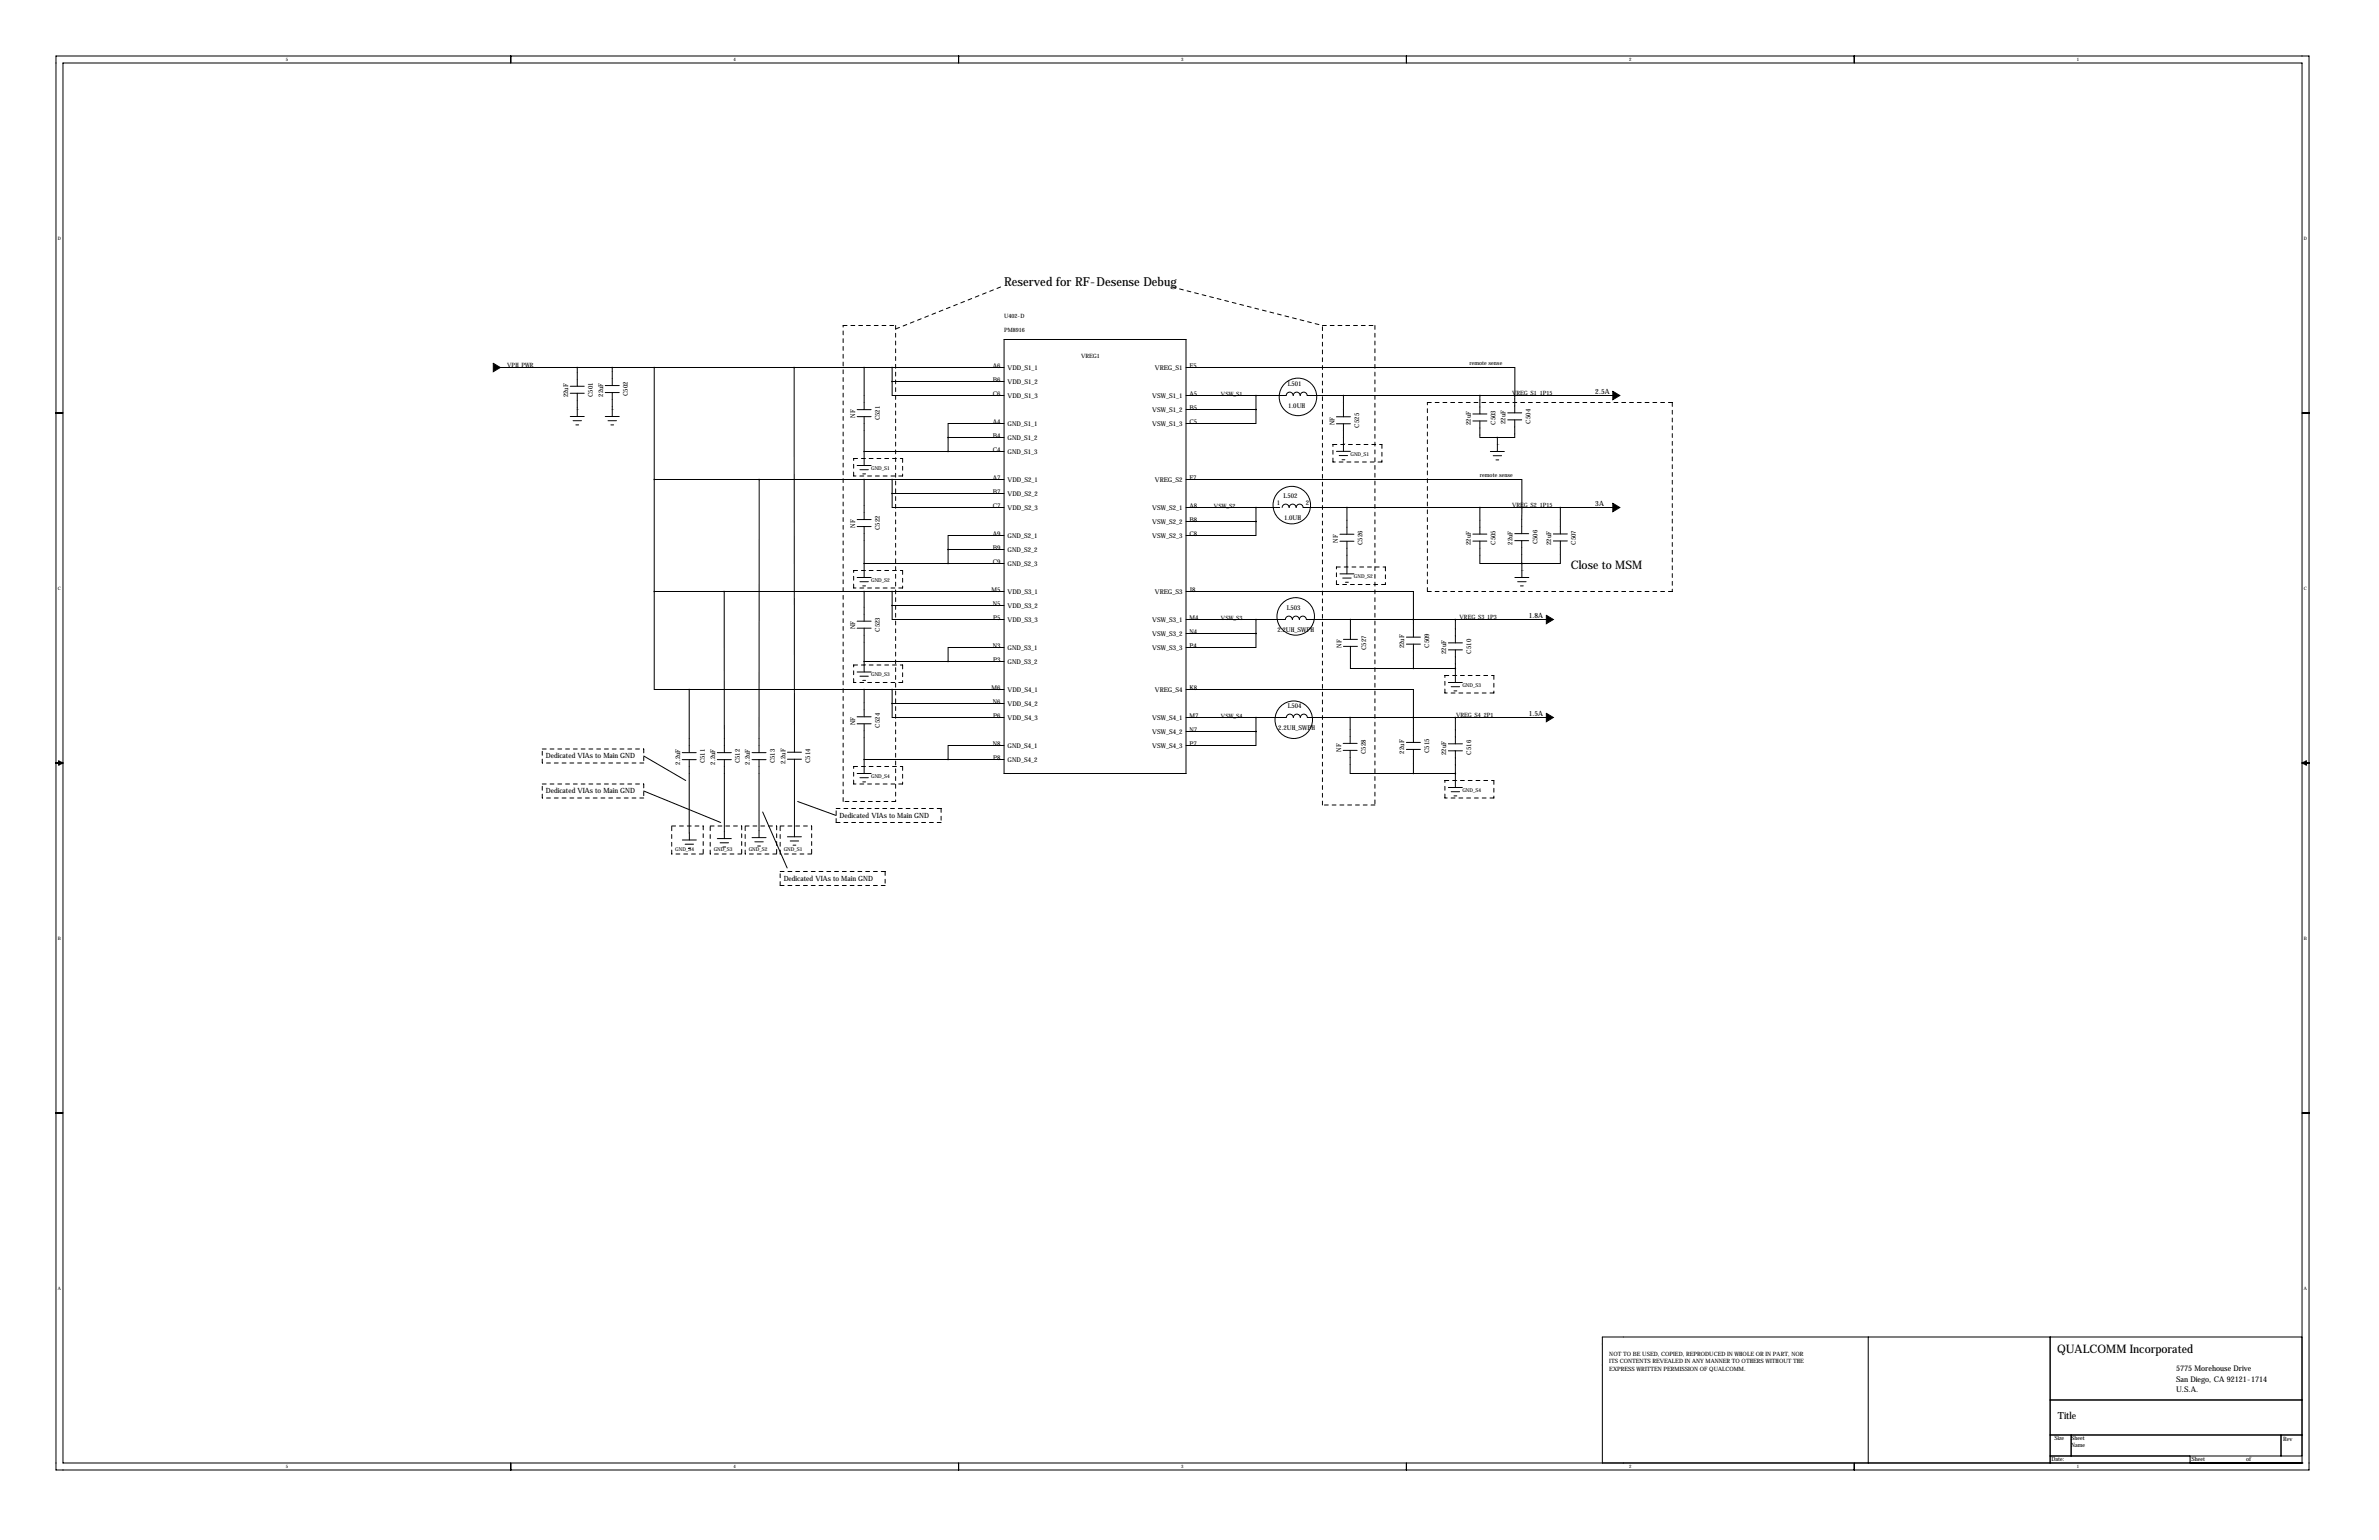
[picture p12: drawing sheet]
<svg xmlns="http://www.w3.org/2000/svg" width="864mm" height="559mm" viewBox="0 0 864 559" stroke-linecap="round" stroke-linejoin="round" font-family="sans-serif">
<defs><g id="words">
<text font-size="4.5" x="364.5" y="103.9">Reserved for RF-Desense Debug</text>
<g font-size="4.3">
<text x="570.2" y="206.6">Close to MSM</text>
<text x="746.8" y="491">QUALCOMM Incorporated</text>
</g>
<text font-size="3.6" x="747" y="514.9">Title</text>
<g font-size="2.8">
<text x="789.9" y="497.5">5775 Morehouse Drive</text>
<text x="789.9" y="501.3">San Diego, CA 92121-1714</text>
<text x="789.9" y="505.1">U.S.A.</text>
</g>
<g font-size="2.6">
<text x="579.1" y="143">2.5A</text>
<text x="579.1" y="183.7">3A</text>
<text x="555" y="224.3">1.8A</text>
<text x="555" y="259.9">1.5A</text>
<text x="198.1" y="275.1">Dedicated VIAs to Main GND</text>
<text x="198.1" y="287.8">Dedicated VIAs to Main GND</text>
<text x="304.8" y="296.7">Dedicated VIAs to Main GND</text>
<text x="284.5" y="319.6">Dedicated VIAs to Main GND</text>
</g>
<g font-size="2.4">
<text x="360.4" y="133.3">A6</text>
<text x="365.8" y="134.3">VDD_S1_1</text>
<text x="419.2" y="134.3">VREG_S1</text>
<text x="431.8" y="133.4">E5</text>
<text x="218.9" y="143.9" transform="rotate(-90 218.9 143.9)">22uF</text>
<text x="227.9" y="143.8" transform="rotate(-90 227.9 143.8)">C502</text>
<text x="360.4" y="138.4">B6</text>
<text x="360.4" y="143.5">C6</text>
<text x="365.8" y="139.4">VDD_S1_2</text>
<text x="431.8" y="143.5">A5</text>
<text x="467.4" y="140.2">L501</text>
<text x="206.2" y="144.2" transform="rotate(-90 206.2 144.2)">22uF</text>
<text x="215.2" y="144.1" transform="rotate(-90 215.2 144.1)">C501</text>
<text x="365.8" y="144.4">VDD_S1_3</text>
<text x="418.3" y="144.4">VSW_S1_1</text>
<text x="418.3" y="149.5">VSW_S1_2</text>
<text x="431.8" y="148.6">B5</text>
<text x="467.6" y="147.9">1.0UH</text>
<text x="310.4" y="151.7" transform="rotate(-90 310.4 151.7)">NF</text>
<text x="319.4" y="152.6" transform="rotate(-90 319.4 152.6)">C521</text>
<text x="360.4" y="153.7">A4</text>
<text x="365.8" y="154.6">GND_S1_1</text>
<text x="418.3" y="154.6">VSW_S1_3</text>
<text x="431.8" y="153.7">C5</text>
<text x="484.4" y="154.3" transform="rotate(-90 484.4 154.3)">NF</text>
<text x="493.4" y="155.2" transform="rotate(-90 493.4 155.2)">C525</text>
<text x="533.9" y="154.3" transform="rotate(-90 533.9 154.3)">22uF</text>
<text x="542.9" y="154.1" transform="rotate(-90 542.9 154.1)">C503</text>
<text x="546.6" y="153.8" transform="rotate(-90 546.6 153.8)">22uF</text>
<text x="555.5" y="153.7" transform="rotate(-90 555.5 153.7)">C504</text>
<text x="360.4" y="158.8">B4</text>
<text x="365.8" y="159.7">GND_S1_2</text>
<text x="360.4" y="163.8">C4</text>
<text x="365.8" y="164.8">GND_S1_3</text>
<text x="360.4" y="174">A7</text>
<text x="431.8" y="174">F7</text>
<text x="360.4" y="179.1">B7</text>
<text x="365.8" y="174.9">VDD_S2_1</text>
<text x="419.2" y="174.9">VREG_S2</text>
<text x="360.4" y="184.2">C7</text>
<text x="365.8" y="180">VDD_S2_2</text>
<text x="365.8" y="185.1">VDD_S2_3</text>
<text x="418.3" y="185.1">VSW_S2_1</text>
<text x="431.8" y="184.2">A8</text>
<text x="463.4" y="183.4">1</text>
<text x="466" y="180.8">L502</text>
<text x="474.1" y="183.4">2</text>
<text x="310.4" y="191.5" transform="rotate(-90 310.4 191.5)">NF</text>
<text x="418.3" y="190.2">VSW_S2_2</text>
<text x="431.8" y="189.2">B8</text>
<text x="466.1" y="188.6">1.0UH</text>
<text x="319.4" y="192.4" transform="rotate(-90 319.4 192.4)">C522</text>
<text x="360.4" y="194.3">A9</text>
<text x="365.8" y="195.2">GND_S2_1</text>
<text x="418.3" y="195.2">VSW_S2_3</text>
<text x="431.8" y="194.3">C8</text>
<text x="485.6" y="196.9" transform="rotate(-90 485.6 196.9)">NF</text>
<text x="494.6" y="197.8" transform="rotate(-90 494.6 197.8)">C526</text>
<text x="533.9" y="197.8" transform="rotate(-90 533.9 197.8)">22uF</text>
<text x="542.9" y="197.7" transform="rotate(-90 542.9 197.7)">C505</text>
<text x="549.1" y="197.7" transform="rotate(-90 549.1 197.7)">22uF</text>
<text x="558.1" y="197.6" transform="rotate(-90 558.1 197.6)">C506</text>
<text x="563.1" y="197.8" transform="rotate(-90 563.1 197.8)">22uF</text>
<text x="572.1" y="197.7" transform="rotate(-90 572.1 197.7)">C507</text>
<text x="360.4" y="199.4">B9</text>
<text x="365.8" y="200.3">GND_S2_2</text>
<text x="360.4" y="204.5">C9</text>
<text x="365.8" y="205.4">GND_S2_3</text>
<text x="360" y="214.6">M5</text>
<text x="365.8" y="215.6">VDD_S3_1</text>
<text x="419.2" y="215.6">VREG_S3</text>
<text x="431.8" y="214.6">J8</text>
<text x="360.4" y="219.7">N5</text>
<text x="365.8" y="220.6">VDD_S3_2</text>
<text x="467.1" y="221.5">L503</text>
<text x="360.5" y="224.8">P5</text>
<text x="365.8" y="225.7">VDD_S3_3</text>
<text x="418.3" y="225.7">VSW_S3_1</text>
<text x="431.8" y="224.8">M4</text>
<text x="310.4" y="228.4" transform="rotate(-90 310.4 228.4)">NF</text>
<text x="319.4" y="229.3" transform="rotate(-90 319.4 229.3)">C523</text>
<text x="418.3" y="230.8">VSW_S3_2</text>
<text x="431.8" y="229.9">N4</text>
<text x="463.7" y="229.2">2.2UH_SWPH</text>
<text x="360.4" y="235">N3</text>
<text x="365.8" y="235.9">GND_S3_1</text>
<text x="418.3" y="235.9">VSW_S3_3</text>
<text x="431.8" y="235">P4</text>
<text x="486.9" y="235" transform="rotate(-90 486.9 235)">NF</text>
<text x="495.9" y="235.9" transform="rotate(-90 495.9 235.9)">C527</text>
<text x="509.8" y="235.2" transform="rotate(-90 509.8 235.2)">22uF</text>
<text x="518.8" y="235.1" transform="rotate(-90 518.8 235.1)">C509</text>
<text x="525" y="237.3" transform="rotate(-90 525 237.3)">22uF</text>
<text x="534" y="237.2" transform="rotate(-90 534 237.2)">C510</text>
<text x="360.5" y="240">P3</text>
<text x="365.8" y="241">GND_S3_2</text>
<text x="360" y="250.2">M6</text>
<text x="365.8" y="251.1">VDD_S4_1</text>
<text x="419.2" y="251.1">VREG_S4</text>
<text x="431.8" y="250.2">K8</text>
<text x="360.4" y="255.3">N6</text>
<text x="365.8" y="256.2">VDD_S4_2</text>
<text x="467.5" y="257">L504</text>
<text x="310.4" y="263.1" transform="rotate(-90 310.4 263.1)">NF</text>
<text x="360.5" y="260.4">P6</text>
<text x="365.8" y="261.3">VDD_S4_3</text>
<text x="418.3" y="261.3">VSW_S4_1</text>
<text x="431.8" y="260.4">M7</text>
<text x="319.4" y="264" transform="rotate(-90 319.4 264)">C524</text>
<text x="418.3" y="266.4">VSW_S4_2</text>
<text x="431.8" y="265.4">N7</text>
<text x="464" y="264.8">2.2UH_SWPH</text>
<text x="360.4" y="270.5">N8</text>
<text x="360.5" y="275.6">P8</text>
<text x="365.8" y="271.4">GND_S4_1</text>
<text x="418.3" y="271.4">VSW_S4_3</text>
<text x="431.8" y="270.5">P7</text>
<text x="486.8" y="272.8" transform="rotate(-90 486.8 272.8)">NF</text>
<text x="495.8" y="273.7" transform="rotate(-90 495.8 273.7)">C528</text>
<text x="509.8" y="273.4" transform="rotate(-90 509.8 273.4)">22uF</text>
<text x="518.8" y="273.3" transform="rotate(-90 518.8 273.3)">C515</text>
<text x="525" y="273.9" transform="rotate(-90 525 273.9)">22uF</text>
<text x="534" y="273.8" transform="rotate(-90 534 273.8)">C516</text>
<text x="246.9" y="277.5" transform="rotate(-90 246.9 277.5)">2.2uF</text>
<text x="255.9" y="277" transform="rotate(-90 255.9 277)">C511</text>
<text x="259.6" y="277.5" transform="rotate(-90 259.6 277.5)">2.2uF</text>
<text x="268.6" y="277" transform="rotate(-90 268.6 277)">C512</text>
<text x="272.2" y="277.5" transform="rotate(-90 272.2 277.5)">2.2uF</text>
<text x="281.2" y="277" transform="rotate(-90 281.2 277)">C513</text>
<text x="285.1" y="277.3" transform="rotate(-90 285.1 277.3)">2.2uF</text>
<text x="294.1" y="276.9" transform="rotate(-90 294.1 276.9)">C514</text>
<text x="365.8" y="276.5">GND_S4_2</text>
</g>
<g font-size="2.1">
<text x="364.5" y="115.3">U402-D</text>
<text x="364.5" y="120.4">PM8916</text>
<text x="392.4" y="129.9">VREG1</text>
<text x="184.1" y="133.1">VPH_PWR</text>
<text x="533.4" y="132.5">remote sense</text>
<text x="443.2" y="143.5">VSW_S1</text>
<text x="548.9" y="143.3">VREG_S1_1P15</text>
<text x="537.2" y="173.1">remote sense</text>
<text x="440.7" y="184.1">VSW_S2</text>
<text x="548.9" y="183.9">VREG_S2_1P15</text>
<text x="443.2" y="224.8">VSW_S3</text>
<text x="529.8" y="224.5">VREG_S3_1P3</text>
<text x="443.2" y="260.3">VSW_S4</text>
<text x="528.6" y="260.1">VREG_S4_2P1</text>
<text x="584.2" y="491.9">NOT TO BE USED, COPIED, REPRODUCED IN WHOLE OR IN PART, NOR</text>
<text x="584.2" y="497.5">EXPRESS WRITTEN PERMISSION OF QUALCOMM.</text>
<text x="584.2" y="494.7">ITS CONTENTS REVEALED IN ANY MANNER TO OTHERS WITHOUT THE</text>
<text x="745.7" y="522.6">Size</text>
<text x="751.8" y="525.2">Name</text>
<text x="751.8" y="522.4">Sheet</text>
<text x="828.8" y="522.9">Rev</text>
<text x="744.7" y="530">Date:</text>
<text x="795.5" y="530">Sheet</text>
<text x="815.3" y="530">of</text>
</g>
<g font-size="1.9">
<text x="490.2" y="165.3">GND_S1</text>
<text x="316.2" y="170.4">GND_S1</text>
<text x="491.5" y="209.8">GND_S2</text>
<text x="316.2" y="211">GND_S2</text>
<text x="316.2" y="245.3">GND_S3</text>
<text x="530.9" y="249.1">GND_S3</text>
<text x="316.2" y="282.2">GND_S4</text>
<text x="530.9" y="287.2">GND_S4</text>
<text x="245.1" y="308.8">GND_S4</text>
<text x="259.1" y="308.8">GND_S3</text>
<text x="271.8" y="308.8">GND_S2</text>
<text x="284.5" y="308.8">GND_S1</text>
</g>
<g font-size="1.7">
<text x="103.7" y="22.2">5</text>
<text x="266.3" y="22.2">4</text>
<text x="428.8" y="22.2">3</text>
<text x="591.4" y="22.2">2</text>
<text x="754" y="22.2">1</text>
<text x="21" y="87">D</text>
<text x="836.4" y="87">D</text>
<text x="21" y="214">C</text>
<text x="836.4" y="214">C</text>
<text x="21" y="341">B</text>
<text x="836.4" y="341">B</text>
<text x="21" y="468">A</text>
<text x="836.4" y="468">A</text>
<text x="103.7" y="532.8">5</text>
<text x="266.3" y="532.8">4</text>
<text x="428.8" y="532.8">3</text>
<text x="591.4" y="532.8">2</text>
<text x="754" y="532.8">1</text>
</g>
<g font-size=".4">
<text x="209.5" y="148.6">GND</text>
<text x="222.2" y="148.6">GND</text>
<text x="487.7" y="161.2">GND</text>
<text x="543.6" y="161.3">GND</text>
<text x="313.7" y="166.4">GND</text>
<text x="313.7" y="207">GND</text>
<text x="552.4" y="207">GND</text>
<text x="313.7" y="241.3">GND</text>
<text x="528.3" y="245.1">GND</text>
<text x="313.7" y="278.1">GND</text>
<text x="364.5" y="280.7">PMIC-PM8916(BGA176)</text>
<text x="528.3" y="283.2">GND</text>
</g>
</g></defs>
<g fill="none" stroke="#000" stroke-width=".36" stroke-dasharray="1.4 1.4">
<path d="M306.1 118.1h19M325.1 118.1v172.7M363.2 104.1l-38.1 15.3M425.4 104.1l54.7 14M480.1 118.1h19M499.1 118.1v174M518.2 146.1h88.9M607.1 146.1v68.5M309.9 172.7v-6.3M309.9 166.4h17.8M327.7 166.4v6.3M327.7 172.7h-17.8"/>
<path d="M483.9 167.6v-6.3M483.9 161.3h17.7M501.6 161.3v6.3M501.6 167.6h-17.7M309.9 213.4v-6.4M309.9 207h17.8M327.7 207v6.4M327.7 213.4h-17.8M485.1 212.1v-6.4M485.1 205.7h17.8M502.9 205.7v6.4M502.9 212.1h-17.8"/>
<path d="M518.2 214.6v-68.5M607.1 214.6h-88.9M309.9 247.6v-6.3M309.9 241.3h17.8M327.7 241.3v6.3M327.7 247.6h-17.8M524.5 251.5v-6.4M524.5 245.1h17.8M542.3 245.1v6.4M542.3 251.5h-17.8M196.8 276.9v-5.1M196.8 271.8h36.9"/>
<path d="M233.7 271.8v5.1M233.7 276.9h-36.9M309.9 278.1h17.8M327.7 278.1v6.4M196.8 289.6v-5.1M196.8 284.5h36.9M233.7 284.5v5.1M233.7 289.6h-36.9M243.8 299.7h11.5M255.3 299.7v10.2M257.8 299.7h11.4M269.2 299.7v10.2"/>
<path d="M270.5 299.7h11.4M281.9 299.7v10.2M283.2 299.7h11.4M294.6 299.7v10.2M303.5 298.4v-5M303.5 293.4h38.1M306.1 290.8v-172.7M309.9 284.5v-6.4M325.1 290.8h-19M327.7 284.5h-17.8M341.6 293.4v5M341.6 298.4h-38.1"/>
<path d="M480.1 292.1v-174M499.1 292.1h-19M524.5 289.6v-6.4M524.5 283.2h17.8M542.3 283.2v6.4M542.3 289.6h-17.8M243.8 309.9v-10.2M255.3 309.9h-11.5M257.8 309.9v-10.2M269.2 309.9h-11.4M270.5 309.9v-10.2M281.9 309.9h-11.4"/>
<path d="M283.2 316.2h38.1M283.2 309.9v-10.2M294.6 309.9h-11.4M321.3 316.2v5.1M283.2 321.3v-5.1M321.3 321.3h-38.1"/>
</g>
<g fill="none" stroke="#000" stroke-width=".36">
<path d="M20.3 20.3h817.9v513.1h-817.9zM22.9 22.9h812.8v508h-812.8zM185.4 20.3v2.6M348 20.3v2.6M510.5 20.3v2.6M673.1 20.3v2.6M181.6 133.3h182.9M209.5 133.3v6.9M219.7 139.9h5.1M222.2 133.3v6.6M237.5 133.3v81.3M288.3 133.3l.1 139.6"/>
<path d="M313.7 133.3v15.3M323.8 138.4v5.1h40.7M323.8 138.4h40.7M323.8 133.3v5.1M364.5 123.2h66v157.5h-66zM430.5 133.3h119.4v10.2M20.3 149.9h2.6M207 140.2h5.1M207 142.7h5.1M207 151.1h5.1M208 152.7h3.1M209 154.2h1.1"/>
<path d="M209.5 142.7v8.4M219.7 142.4h5.1M219.7 151.1h5.1M220.7 152.7h3.1M221.7 154.2h1.1M222.2 142.4v8.7M311.1 148.6h5.1M311.1 151.2h5.1M313.7 151.2v17.7M344.2 158.8h20.3M344.2 158.8v5M364.5 153.7h-20.3v5.1"/>
<path d="M430.5 143.5h36.4a1.27 1.27 0 0 1 1.3-1.2 1.27 1.27 0 0 1 1.2 1.2 1.27 1.27 0 0 1 1.3-1.2 1.27 1.27 0 0 1 1.3 1.2 1.27 1.27 0 0 1 1.3-1.2 1.27 1.27 0 0 1 1.2 1.2h111M430.5 148.6h25.4M455.9 148.6v5.1h-25.4M455.9 143.5v5.1M485.1 151.2h5.1M485.1 153.8h5.1M487.7 143.5v7.7M487.7 153.8v10M534.7 150.2h5.1M534.7 152.8h5.1M537.2 152.8v6h6.4M537.2 143.5v6.7"/>
<path d="M543.6 158.8v5M547.3 149.8h5.1M547.3 152.3h5.1M549.9 152.3v6.5h-6.3M549.9 143.5h.1M549.9 143.5v6.3M835.7 149.9h2.5M237.5 174h127M275.6 174l-.1 99.1M311.1 168.9h5.1M312.2 170.4h3M313.2 172h1"/>
<path d="M313.7 174v14.5M313.7 163.8h50.8M323.8 179.1v5h40.7M323.8 179.1h40.7M323.8 174v5.1M430.5 174h121.9v10.1M485.1 163.8h5.1M486.2 165.3h3M487.2 166.8h1M541 163.8h5.1M542 165.4h3.1M543.1 166.9h1"/>
<path d="M311.1 188.5h5.1M311.1 191.1h5.1M313.7 191.1v18.5M344.2 199.4h20.3M344.2 199.4v5.1M364.5 194.3h-20.3v5.1M430.5 184.1h34.2M430.5 189.2h25.4M455.9 189.2v5.1h-25.4M455.9 184.1v5.1M465.4 184.1a1.27 1.27 0 0 1 1.3-1.2 1.27 1.27 0 0 1 1.3 1.2 1.27 1.27 0 0 1 1.2-1.2 1.27 1.27 0 0 1 1.3 1.2 1.27 1.27 0 0 1 1.3-1.2 1.27 1.27 0 0 1 1.2 1.2h112.5M486.4 193.9h5.1"/>
<path d="M486.4 196.4h5.1M488.9 184.1v9.8M488.9 196.4v11.8M534.7 193.8h5.1M534.7 196.3h5.1M537.2 196.3v8.2h15.2M537.2 184.1v9.7M549.9 193.6h5M549.9 196.2h5M552.4 196.2v8.3M552.4 184.1v9.5M552.4 184.1h.1"/>
<path d="M563.9 196.3h5.1M563.9 193.8h5.1M566.4 196.3v8.2h-14M566.4 184.1v9.7M237.5 214.6v35.6h12.7M237.5 214.6h127M262.9 214.6v58.5M311.1 209.6h5.1M312.2 211.1h3M313.2 212.6h1M313.7 214.6v10.8M313.7 204.5h50.8"/>
<path d="M323.8 219.7v5.1h40.7M323.8 219.7h40.7M323.8 214.6v5.1M430.5 214.6h82.6v10.2M486.4 208.2h5.1M487.4 209.8h3.1M488.4 211.3h1.1M549.9 209.6h5.1M550.9 211.1h3.1M551.9 212.6h1.1M552.4 204.5h.1M552.4 204.5v5.1"/>
<path d="M311.1 225.4h5.1M311.1 227.9h5.1M313.7 227.9v15.9M364.5 234.9h-20.3v5.1M430.5 224.8h36.1a1.27 1.27 0 0 1 1.3-1.2 1.27 1.27 0 0 1 1.2 1.2 1.27 1.27 0 0 1 1.3-1.2 1.27 1.27 0 0 1 1.3 1.2 1.27 1.27 0 0 1 1.2-1.2 1.27 1.27 0 0 1 1.3 1.2h87.1M430.5 229.9h25.4M455.9 229.9v5h-25.4M455.9 224.8v5.1M487.7 232h5.1M487.7 234.5h5.1M490.2 234.5v8.1h22.9M490.2 224.8v7.2"/>
<path d="M510.5 231.2h5.1M510.5 233.7h5.1M513.1 224.8h.1M513.1 233.7v8.9M513.1 224.8v6.4M525.8 233.3h5.1M525.8 235.8h5.1M528.3 224.8v8.5M528.3 235.8v11.8M250.2 250.2v22.9M250.2 250.2h114.3M311.1 243.8h5.1"/>
<path d="M312.2 245.4h3M313.2 246.9h1M313.7 250.2v9.9M313.7 240h50.8M323.8 255.3v5h40.7M323.8 255.3h40.7M323.8 250.2v5.1M430.5 250.2h82.6v10.1M513.1 242.6h15.2M525.8 247.6h5.1M526.8 249.2h3M527.8 250.7h1"/>
<path d="M20.3 276.9h2.6M21.3 276.1l1.6 .8-1.6 .7zM233.7 274.3l15.2 8.9M247.6 273.1h5.1M247.6 275.6h5.1M250.2 275.6v29.2M260.4 273.1h5.1M260.4 275.6h5.1M262.9 275.6v28.7M273 273.1h5.1M273 275.6h5.1M275.5 275.6v28.3"/>
<path d="M285.9 272.9h5M285.9 275.5h5M288.4 275.5v28.1M311.1 260.1h5.1M311.1 262.6h5.1M313.7 262.6v18.1M313.7 275.6h50.8M364.5 270.5h-20.3v5.1M430.5 260.3h36.5a1.27 1.27 0 0 1 1.2-1.2 1.27 1.27 0 0 1 1.3 1.2 1.27 1.27 0 0 1 1.3-1.2 1.27 1.27 0 0 1 1.2 1.2 1.27 1.27 0 0 1 1.3-1.2 1.27 1.27 0 0 1 1.3 1.2h86.7M430.5 265.4h25.4M455.9 265.4v5.1h-25.4M455.9 260.3v5.1"/>
<path d="M487.6 269.7h5.1M487.6 272.3h5.1M490.1 272.3v8.4h23M490.1 260.3v9.4M510.5 269.4h5.1M510.5 271.9h5.1M513.1 260.3h.1M513.1 271.9v8.8M513.1 260.3v9.1M525.8 269.9h5.1M525.8 272.4h5.1M528.3 260.3v9.6"/>
<path d="M528.3 272.4v13.4M835.7 276.9h2.5M835.7 276.9l1.5-.8v1.5zM233.7 287l27.9 11.4M276.9 294.6l8.9 20.4M289.6 290.8l13.9 5.1M311.1 280.7h5.1M312.2 282.2h3M313.2 283.7h1M513.1 280.7h15.2M525.8 285.8h5.1M526.8 287.3h3"/>
<path d="M527.8 288.8h1M247.7 304.8h5.1M248.7 306.3h3.1M249.7 307.8h1M260.4 304.3h5.1M261.4 305.8h3.1M262.4 307.3h1M273 303.9h5.1M274 305.5h3.1M275 307h1M285.9 303.6h5M286.9 305.2h3"/>
<path d="M287.9 306.7h1M20.3 403.9h2.6M835.7 403.9h2.5M678.2 485.1v45.8M744.2 485.1v45.8M835.7 485.1h-254v45.8M744.2 508h91.5M185.4 530.9v2.5M348 530.9v2.5M510.5 530.9v2.5M673.1 530.9v2.5M744.2 520.7h91.5"/>
<path d="M744.2 528.3h91.5M751.8 520.7v7.6M795 530.9h.1M795 528.3v2.6M828 520.7v7.6M835.7 530.9h.1"/>
<circle cx="471.2" cy="144" r="6.8"/>
<circle cx="468.9" cy="183.3" r="6.8"/>
<circle cx="470.4" cy="223.7" r="6.8"/>
<circle cx="469.6" cy="261.2" r="6.8"/>
</g>
<path d="M179.1 131.8l2.5 1.5-2.5 1.6zM585.5 142l2.5 1.5-2.5 1.5zM585.5 182.6l2.5 1.5-2.5 1.6zM561.3 223.3l2.6 1.5-2.6 1.5zM561.3 258.8l2.6 1.5-2.6 1.6z" fill="#000" stroke="#000" stroke-width=".36"/>
<path d="M209.5 133.4a.05 .05 0 0 0 .1 0 .05 .05 0 0 0-.1 0zM323.8 133.4a.05 .05 0 0 0 .1 0 .05 .05 0 0 0-.1 0zM323.8 138.4a.05 .05 0 0 0 .1 0 .05 .05 0 0 0-.1 0zM323.8 174a.05 .05 0 0 0 .1 0 .05 .05 0 0 0-.1 0zM323.8 179.1a.05 .05 0 0 0 .1 0 .05 .05 0 0 0-.1 0zM323.8 214.6a.05 .05 0 0 0 .1 0 .05 .05 0 0 0-.1 0zM323.8 219.7a.05 .05 0 0 0 .1 0 .05 .05 0 0 0-.1 0zM323.8 250.2a.05 .05 0 0 0 .1 0 .05 .05 0 0 0-.1 0zM323.8 255.3a.05 .05 0 0 0 .1 0 .05 .05 0 0 0-.1 0zM222.2 133.4a.05 .05 0 0 0 .1 0 .05 .05 0 0 0-.1 0zM552.4 184.2a.05 .05 0 0 0 .1 0 .05 .05 0 0 0-.1 0zM488.9 184.2a.05 .05 0 0 0 .1 0 .05 .05 0 0 0-.1 0zM543.5 158.8a.05 .05 0 0 0 .1 0 .05 .05 0 0 0-.1 0zM552.4 184.2a.05 .05 0 0 0 .1 0 .05 .05 0 0 0-.1 0zM552.4 204.5a.05 .05 0 0 0 .1 0 .05 .05 0 0 0-.1 0z" fill="#000" stroke="#000" stroke-width=".51"/>
<use href="#words"/>
</svg>
